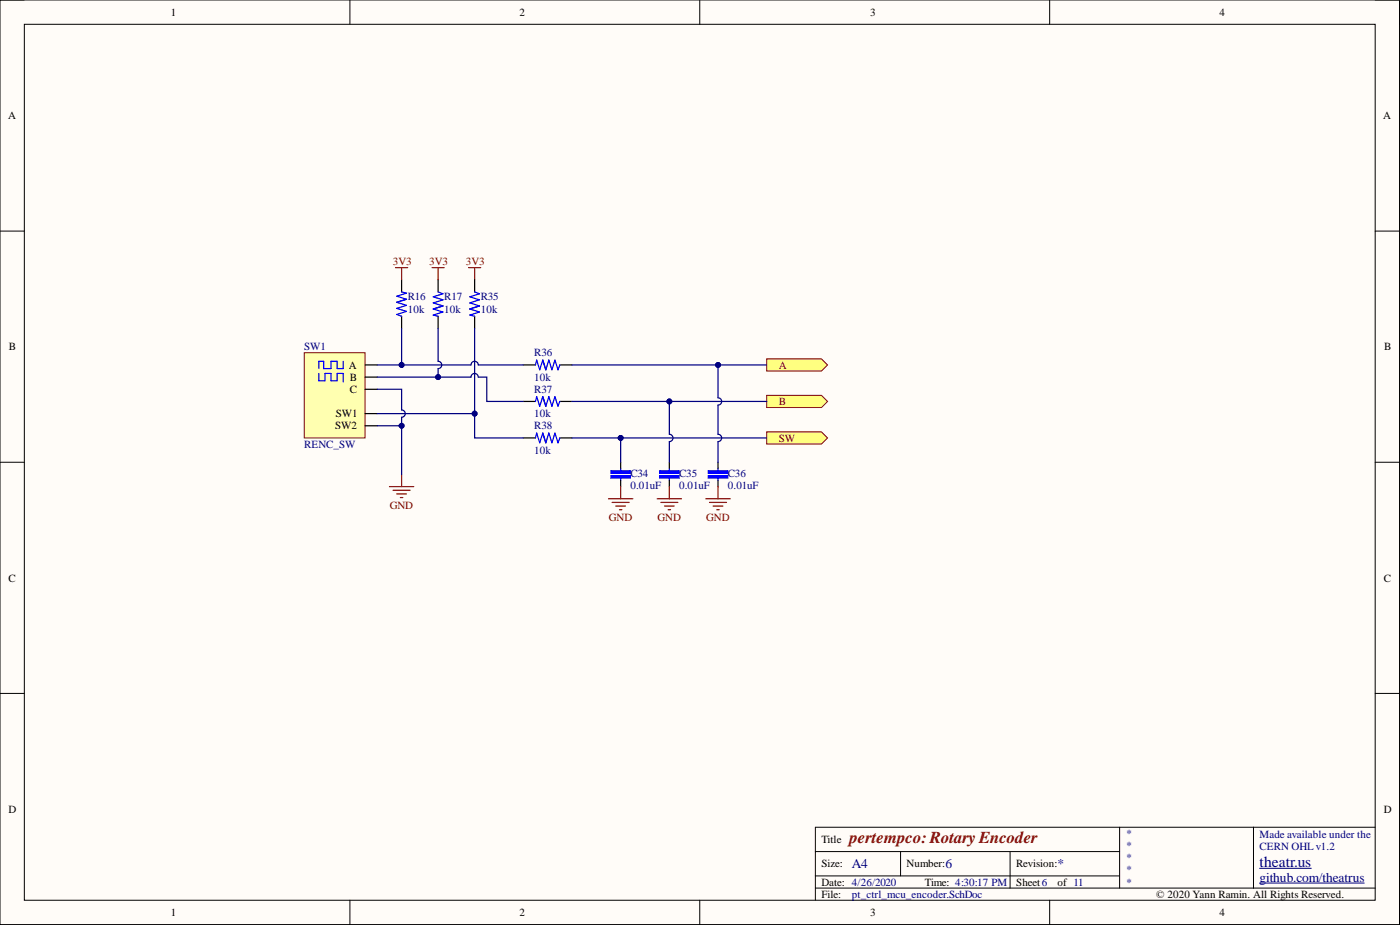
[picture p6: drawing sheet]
<svg xmlns="http://www.w3.org/2000/svg" width="292mm" height="193mm" viewBox="0 0 292 193" stroke-linecap="round" stroke-linejoin="round" font-family="sans-serif">
<defs><g id="words">
<text font-size="3.5" fill="#800000" x="177.2" y="175.9">pertempco: RotaryEncoder</text>
<text font-size="3.2" fill="#000080" x="262.8" y="180.8">theatr.us</text>
<g font-size="2.8" fill="#000080">
<text x="177.7" y="181.1">A4</text>
<text x="197.3" y="181.1">6</text>
<text x="220.7" y="181.1">*</text>
<text x="262.8" y="183.9">github.com/theatrus</text>
</g>
<g font-size="2.3">
<text x="35.6" y="3.3">1</text>
<text x="108.4" y="3.3">2</text>
<text x="181.5" y="3.3">3</text>
<text x="254.4" y="3.3">4</text>
<text x="1.7" y="24.9">A</text>
<text x="288.6" y="24.9">A</text>
<text x="1.9" y="73.1">B</text>
<text x="72.8" y="76.9">A</text>
<text x="288.8" y="73.1">B</text>
<text x="73" y="79.4">B</text>
<text x="73" y="82">C</text>
<text x="69.9" y="89.6">SW2</text>
<text x="70.1" y="87">SW1</text>
<text x="1.8" y="121.3">C</text>
<text x="288.7" y="121.3">C</text>
<text x="1.8" y="169.5">D</text>
<text x="288.7" y="169.5">D</text>
<text x="171.4" y="175.9">Title</text>
<text x="171.4" y="181">Size:</text>
<text x="171.4" y="184.8">Date: 4/26/2020</text>
<text x="189.2" y="181">Number:</text>
<text x="193" y="184.8">Time: 4:30:17 PM</text>
<text x="212" y="181">Revision:</text>
<text x="212" y="184.8">Sheet6</text>
<text x="220.7" y="184.8">of 11</text>
<text x="35.6" y="191.1">1</text>
<text x="108.4" y="191.1">2</text>
<text x="171.4" y="187.3">File:</text>
<text x="181.5" y="191.1">3</text>
<text x="241.2" y="187.3">© 2020 Yann Ramin. All Rights Reserved.</text>
<text x="254.4" y="191.1">4</text>
</g>
<g font-size="2.3" fill="#800000">
<text x="81.9" y="55.3">3V3</text>
<text x="89.5" y="55.3">3V3</text>
<text x="97.2" y="55.3">3V3</text>
<text x="162.5" y="76.9">A</text>
<text x="162.5" y="84.5">B</text>
<text x="162.5" y="92.1">SW</text>
<text x="81.3" y="106.1">GND</text>
<text x="127" y="108.6">GND</text>
<text x="137.2" y="108.6">GND</text>
<text x="147.4" y="108.6">GND</text>
</g>
<g font-size="2.3" fill="#000080">
<text x="85.1" y="62.7">R16</text>
<text x="85.1" y="65.2">10k</text>
<text x="92.7" y="62.7">R17</text>
<text x="92.7" y="65.2">10k</text>
<text x="100.3" y="62.7">R35</text>
<text x="100.3" y="65.2">10k</text>
<text x="63.5" y="73.1">SW1</text>
<text x="111.5" y="74.4">R36</text>
<text x="111.5" y="79.4">10k</text>
<text x="111.5" y="82">R37</text>
<text x="111.5" y="87">10k</text>
<text x="111.5" y="89.6">R38</text>
<text x="63.5" y="93.4">RENC_SW</text>
<text x="111.5" y="94.7">10k</text>
<text x="131.5" y="99.5">C34</text>
<text x="141.7" y="99.5">C35</text>
<text x="151.8" y="99.5">C36</text>
<text x="131.5" y="102">0.01uF</text>
<text x="141.7" y="102">0.01uF</text>
<text x="151.8" y="102">0.01uF</text>
<text x="234.9" y="174.6">*</text>
<text x="234.9" y="177.1">*</text>
<text x="234.9" y="179.7">*</text>
<text x="262.8" y="177.4">CERN OHL v1.2</text>
<text x="262.8" y="174.9">Made available under the</text>
<text x="234.9" y="182.2">*</text>
<text x="234.9" y="184.8">*</text>
<text x="177.7" y="187.3">pt_ctrl_mcu_encoder.SchDoc</text>
</g>
</g></defs>
<path d="M0 0h292v192.9h-292z" fill-rule="evenodd" fill="#fffcf8"/>
<path d="M0 0h292v192.9h-292z" fill="none" stroke="#000" stroke-width=".21"/>
<path d="M5.1 5.1h281.8v182.7h-281.8z" fill-rule="evenodd" fill="#fffcf8"/>
<g fill="none" stroke="#000" stroke-width=".21">
<path d="M0 0h5.1M73 0v5.1M146 0v5.1M219 0v5.1M286.9 0h5.1v5.1M5.1 5.1h281.8v182.7h-281.8zM0 48.2h5.1M286.9 48.2h5.1M0 96.4h5.1M286.9 96.4h5.1M0 144.7h5.1M286.9 144.7h5.1"/>
<path d="M170.1 177.7h63.5M187.9 177.7v5M210.7 177.7v7.6M233.6 172.6v12.7M261.5 172.6v12.7M286.9 172.6h-116.8v15.2M73 187.8v5.1M146 187.8v5.1M170.1 185.3h116.8M170.1 182.7h63.5M219 187.8v5.1M292 187.8v5.1"/>
</g>
<path d="M262.8 184.2h21.8M262.8 181.1h10.8" fill="none" stroke="#000080" stroke-width=".21"/>
<path d="M63.5 73.6h12.7v17.8h-12.7z" fill-rule="evenodd" fill="#ffffb0"/>
<path d="M63.5 73.6h12.7v17.8h-12.7z" fill="none" stroke="#800000" stroke-width=".21"/>
<g fill="none" stroke="#000" stroke-width=".25">
<path d="M83.8 58.4v2.5M91.4 58.4v2.5M76.2 76.1h2.5M76.2 78.7h2.5M83.8 66v2.5M91.4 66v2.5M109.2 76.1h2.5M116.8 76.1h2.5M76.2 81.2h2.5M76.2 86.3h2.5M76.2 88.8h2.5M109.2 83.7h2.5"/>
<path d="M116.8 83.7h2.5"/>
</g>
<path d="M66.5 77.9v1.5h1.3v-1.5h1.3v1.5h1.2v-1.5h1.3v1.8M71.6 75.4v1.5h-1.3v-1.5h-1.2v1.5h-1.6v-1.5h-1v1.5M83.8 60.9l1 .3-2 .6 2 .6-2 .7 2 .6-2 .6 2 .7-2 .6 1 .4M91.4 60.9l1 .4-2 .6 2 .7-2 .6 2 .6-2 .7 2 .6-2 .6 1 .3M111.7 76.1l.3-1 .6 2 .6-2 .7 2 .6-2 .7 2 .6-2 .6 2 .4-1M111.7 83.7l.3-1 .6 2.1 .6-2.1 .7 2.1 .6-2.1 .7 2.1 .6-2.1 .6 2.1 .4-1.1M139.7 97.7v.5M139.7 99.7v.5" fill="none" stroke="#00f" stroke-width=".25"/>
<path d="M83.8 99v2.5M81.3 101.5h5M82 102.3h3.6M82.8 103h2M83.5 103.8h.5" fill="none" stroke="#800000" stroke-width=".25"/>
<path d="M84.8 62.4l-2 .7M92.4 63.8l-2 .7M113.2 75.1l.7 2M113.2 82.7l.7 2.1" fill="none" stroke="#0c0087" stroke-width=".25"/>
<path d="M137.6 99.2h4.1v.5h-4.1z" fill-rule="evenodd" fill="#00f"/>
<path d="M137.6 99.2h4.1v.5h-4.1z" fill="none" stroke="#00f" stroke-width=".25"/>
<path d="M137.6 98.2h4.1v.5h-4.1z" fill-rule="evenodd" fill="#00f"/>
<path d="M129.5 97.7v.5M129.5 99.7v.5M137.6 98.2h4.1v.5h-4.1z" fill="none" stroke="#00f" stroke-width=".25"/>
<path d="M139.7 96.4v1.3M139.7 100.2v1.3" fill="none" stroke="#000" stroke-width=".25"/>
<path d="M127.5 99.2h4v.5h-4z" fill-rule="evenodd" fill="#00f"/>
<path d="M127.5 99.2h4v.5h-4z" fill="none" stroke="#00f" stroke-width=".25"/>
<path d="M127.5 98.2h4v.5h-4z" fill-rule="evenodd" fill="#00f"/>
<path d="M99 60.9l1 .4-2 .6 2 .7-2 .6 2 .6-2 .7 2 .6-2 .6 1 .3M111.7 91.4l.3-1.1 .6 2.1 .6-2.1 .7 2.1 .6-2.1 .7 2.1 .6-2.1 .6 2.1 .4-1M127.5 98.2h4v.5h-4zM149.8 97.7v.5M149.8 99.7v.5" fill="none" stroke="#00f" stroke-width=".25"/>
<path d="M99 58.4v2.5M99 66v2.5M109.2 91.4h2.5M116.8 91.4h2.5M129.5 96.4v1.3M129.5 100.2v1.3" fill="none" stroke="#000" stroke-width=".25"/>
<path d="M82.5 55.8h2.6M83.8 55.8v2.6M90.1 55.8h2.6M91.4 55.8v2.6M97.8 55.8h2.5M99 55.8v2.6" fill="none" stroke="#800000" stroke-width=".25"/>
<path d="M100 63.8l-2 .7M113.2 90.3l.7 2.1" fill="none" stroke="#0c0087" stroke-width=".25"/>
<path d="M147.8 99.2h4v.5h-4z" fill-rule="evenodd" fill="#00f"/>
<path d="M147.8 99.2h4v.5h-4z" fill="none" stroke="#00f" stroke-width=".25"/>
<path d="M147.8 98.2h4v.5h-4z" fill-rule="evenodd" fill="#00f"/>
<path d="M147.8 98.2h4v.5h-4z" fill="none" stroke="#00f" stroke-width=".25"/>
<path d="M149.8 96.4v1.3M149.8 100.2v1.3" fill="none" stroke="#000" stroke-width=".25"/>
<path d="M160 74.9h11.4l1.3 1.2-1.3 1.3h-11.4z" fill-rule="evenodd" fill="#ffff80"/>
<path d="M160 74.9h11.4l1.3 1.2-1.3 1.3h-11.4z" fill="none" stroke="#800000" stroke-width=".21"/>
<path d="M160 82.5h11.4l1.3 1.2-1.3 1.3h-11.4z" fill-rule="evenodd" fill="#ffff80"/>
<path d="M160 82.5h11.4l1.3 1.2-1.3 1.3h-11.4z" fill="none" stroke="#800000" stroke-width=".21"/>
<path d="M160 90.1h11.4l1.3 1.3-1.3 1.2h-11.4z" fill-rule="evenodd" fill="#ffff80"/>
<path d="M160 90.1h11.4l1.3 1.3-1.3 1.2h-11.4z" fill="none" stroke="#800000" stroke-width=".21"/>
<path d="M99 86.3v5.1h10.2" fill="none" stroke="#000080" stroke-width=".25"/>
<circle cx="99" cy="86.3" r=".51" fill="#000080"/>
<circle cx="99" cy="86.3" r=".51" fill="none" stroke="#000080" stroke-width=".21"/>
<path d="M78.7 88.8h5.1" fill="none" stroke="#000080" stroke-width=".25"/>
<circle cx="83.8" cy="88.8" r=".51" fill="#000080"/>
<circle cx="83.8" cy="88.8" r=".51" fill="none" stroke="#000080" stroke-width=".21"/>
<path d="M99 68.5v17.8h-20.3" fill="none" stroke="#000080" stroke-width=".25"/>
<circle cx="99" cy="86.3" r=".51" fill="#000080"/>
<circle cx="99" cy="86.3" r=".51" fill="none" stroke="#000080" stroke-width=".21"/>
<path d="M78.7 81.2h5.1v4.3a.76 .76 0 0 1 .8 .8 .76 .76 0 0 1-.8 .7v12" fill="none" stroke="#000080" stroke-width=".25"/>
<circle cx="83.8" cy="88.8" r=".51" fill="#000080"/>
<circle cx="83.8" cy="88.8" r=".51" fill="none" stroke="#000080" stroke-width=".21"/>
<path d="M78.7 78.7h19.6a.76 .76 0 0 1 .7-.8 .76 .76 0 0 1 .8 .8h1.8v5h7.6" fill="none" stroke="#000080" stroke-width=".25"/>
<circle cx="91.4" cy="78.7" r=".51" fill="#000080"/>
<circle cx="91.4" cy="78.7" r=".51" fill="none" stroke="#000080" stroke-width=".21"/>
<path d="M83.8 68.5v7.6h-5.1" fill="none" stroke="#000080" stroke-width=".25"/>
<circle cx="83.8" cy="76.1" r=".51" fill="#000080"/>
<circle cx="83.8" cy="76.1" r=".51" fill="none" stroke="#000080" stroke-width=".21"/>
<path d="M83.8 76.1h14.5a.76 .76 0 0 1 .7-.7 .76 .76 0 0 1 .8 .7h9.4" fill="none" stroke="#000080" stroke-width=".25"/>
<circle cx="83.8" cy="76.1" r=".51" fill="#000080"/>
<circle cx="83.8" cy="76.1" r=".51" fill="none" stroke="#000080" stroke-width=".21"/>
<path d="M91.4 68.5v6.9a.76 .76 0 0 1 .8 .7 .76 .76 0 0 1-.8 .8v1.8" fill="none" stroke="#000080" stroke-width=".25"/>
<circle cx="91.4" cy="78.7" r=".51" fill="#000080"/>
<circle cx="91.4" cy="78.7" r=".51" fill="none" stroke="#000080" stroke-width=".21"/>
<path d="M119.3 76.1h40.7" fill="none" stroke="#000080" stroke-width=".25"/>
<circle cx="149.8" cy="76.1" r=".51" fill="#000080"/>
<circle cx="149.8" cy="76.1" r=".51" fill="none" stroke="#000080" stroke-width=".21"/>
<path d="M119.3 83.7h40.7" fill="none" stroke="#000080" stroke-width=".25"/>
<circle cx="139.7" cy="83.7" r=".51" fill="#000080"/>
<circle cx="139.7" cy="83.7" r=".51" fill="none" stroke="#000080" stroke-width=".21"/>
<path d="M119.3 91.4h40.7" fill="none" stroke="#000080" stroke-width=".25"/>
<circle cx="129.5" cy="91.4" r=".51" fill="#000080"/>
<circle cx="129.5" cy="91.4" r=".51" fill="none" stroke="#000080" stroke-width=".21"/>
<path d="M149.8 76.1v6.9a.76 .76 0 0 1 .8 .7 .76 .76 0 0 1-.8 .8v6.1a.76 .76 0 0 1 .8 .8 .76 .76 0 0 1-.8 .7v4.3" fill="none" stroke="#000080" stroke-width=".25"/>
<circle cx="149.8" cy="76.1" r=".51" fill="#000080"/>
<circle cx="149.8" cy="76.1" r=".51" fill="none" stroke="#000080" stroke-width=".21"/>
<path d="M139.7 83.7v6.9a.76 .76 0 0 1 .7 .8 .76 .76 0 0 1-.7 .7v4.3" fill="none" stroke="#000080" stroke-width=".25"/>
<circle cx="139.7" cy="83.7" r=".51" fill="#000080"/>
<circle cx="139.7" cy="83.7" r=".51" fill="none" stroke="#000080" stroke-width=".21"/>
<path d="M129.5 91.4v5" fill="none" stroke="#000080" stroke-width=".25"/>
<circle cx="129.5" cy="91.4" r=".51" fill="#000080"/>
<circle cx="129.5" cy="91.4" r=".51" fill="none" stroke="#000080" stroke-width=".21"/>
<g fill="none" stroke="#800000" stroke-width=".25">
<path d="M127 104.1h5M127.7 104.8h3.6M128.5 105.6h2M129.2 106.3h.6M129.5 101.5v2.6M137.1 104.1h5.1M137.9 104.8h3.5M138.6 105.6h2.1M139.4 106.3h.5M139.7 101.5v2.6M147.3 104.1h5M148 104.8h3.6"/>
<path d="M148.8 105.6h2M149.6 106.3h.5M149.8 101.5v2.6"/>
</g>
<use href="#words"/>
</svg>
